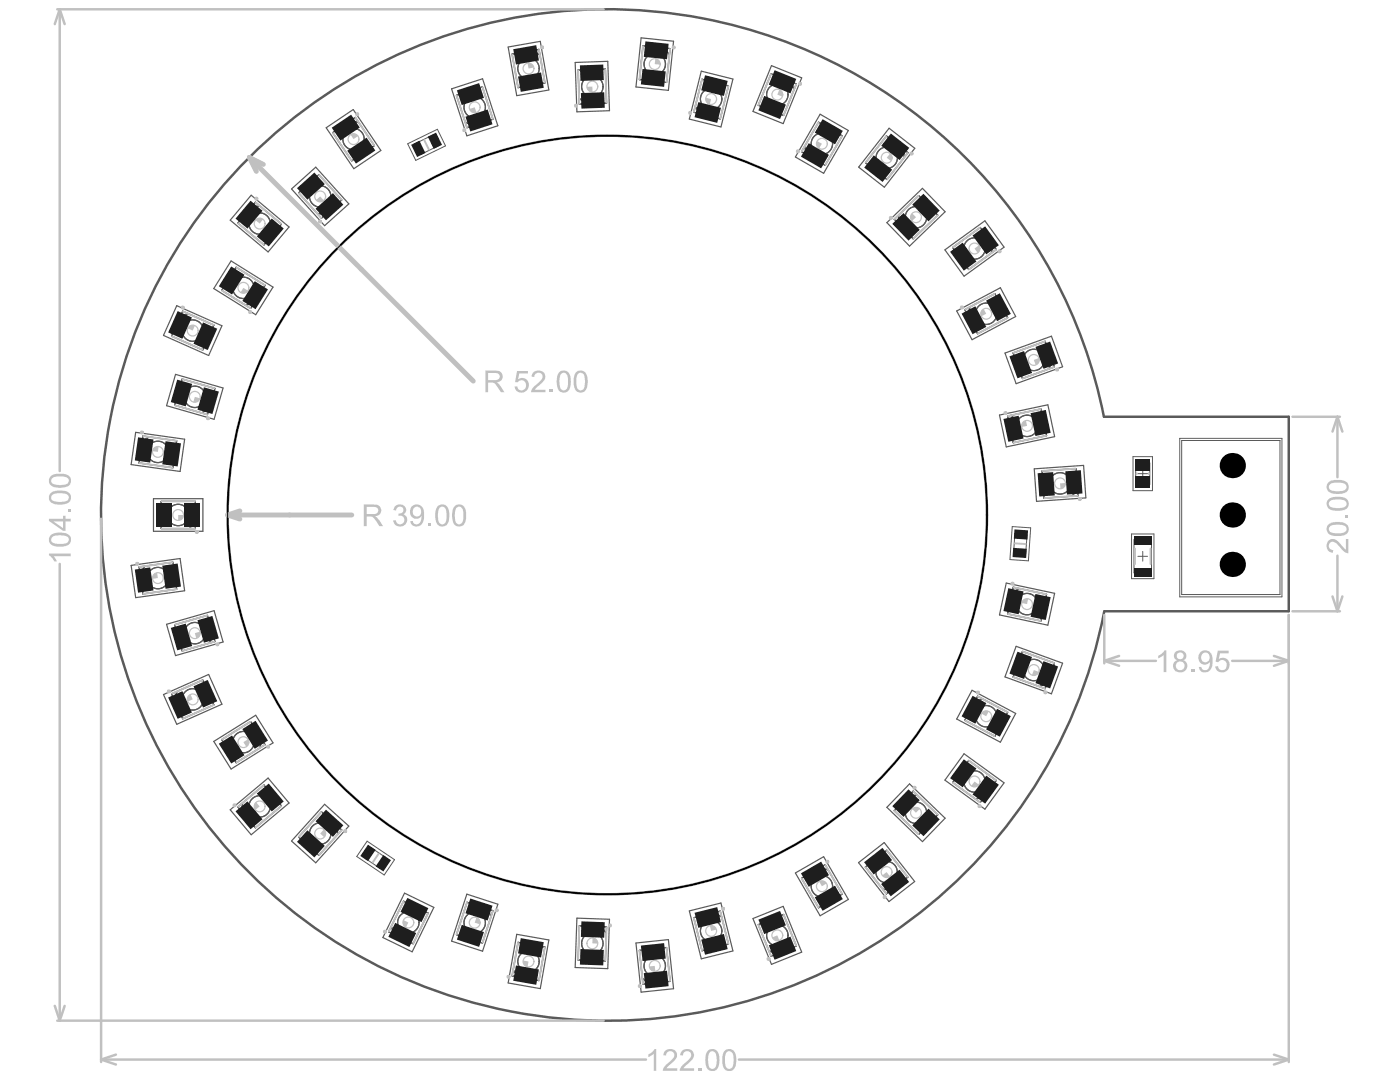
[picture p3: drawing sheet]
<svg xmlns="http://www.w3.org/2000/svg" width="279mm" height="216mm" viewBox="0 0 279 216" stroke-linecap="round" stroke-linejoin="round" font-family="sans-serif">
<g fill="none" stroke="#5a5a5a" stroke-width=".2">
<path d="M81.4 28.7l5.9-2.9 1.6 3.3-5.9 2.9zM82.9 28.7l3.4-1.7 1.1 2.1-3.5 1.7zM226.1 91.1h3.9v6.8h-3.9zM226.6 92.4h2.9v4.2h-2.9zM227.1 94.5h1.9M228.1 93.5v2M235.4 87.5h20.4v31.6h-20.4zM235.8 87.9h19.7v30.7h-19.7zM202 105.1l3.7 .2-.5 6.6-3.6-.2zM202.5 106.5l2.5 .1-.3 3.9-2.4-.2zM225.8 106.5h4.5v9h-4.5zM226.3 107.7h3.5v6.6h-3.5z"/>
<path d="M227.1 111h1.9M228.1 110v2M73.3 167.8l5.4 3.7-2 3.1-5.5-3.7zM74 169.1l3.3 2.2-1.4 2-3.2-2.2z"/>
</g>
<g fill="none" stroke="#5a5a5a" stroke-width=".24">
<path d="M90.1 17.7l6.2-2 3.1 9.4-6.2 2zM101.4 9.4l6.4-1.1 1.7 9.7-6.4 1.1zM114.8 12.5l6.5-.3 .3 9.9-6.5 .2zM127.9 7.5l6.5 .7-1 9.8-6.5-.6zM140 14.2l6.3 1.6-2.4 9.5-6.3-1.5zM154 13.1l6 2.4-3.7 9.2-6-2.5zM50.1 39l7.6 6.3-4.2 5-7.6-6.4zM58.2 37.7l4.8-4.3 6.6 7.3-4.8 4.3zM65.1 25.5l5.4-3.6 5.5 8.1-5.4 3.7zM163.7 22.8l5.6 3.2-4.9 8.6-5.7-3.3zM177.4 25.6l5.2 4-6.1 7.8-5.1-4zM46.1 52.1l8.4 5.2-3.5 5.5-8.3-5.2z"/>
<path d="M177 44.4l7.1-6.8 4.5 4.7-7.1 6.8zM188.6 49.9l8-5.8 3.8 5.2-8 5.8zM35 74.7l9.5 2.7-1.8 6.3-9.5-2.8zM35.3 61l9 4-2.7 5.9-9-4zM190.9 62l8.7-4.6 3.1 5.8-8.7 4.6zM200.6 70.5l9.2-3.4 2.3 6.1-9.3 3.4zM27.1 86.3l9.7 1.3-.9 6.5-9.7-1.4zM30.6 99.5h9.9v6.5h-9.9zM199.5 82.8l9.6-2 1.4 6.3-9.7 2.1zM206.4 93.6l9.9-.7 .4 6.4-9.8 .7zM26.2 112.8l9.7-1.4 .9 6.5-9.7 1.4zM200.8 116.3l9.7 2.1-1.4 6.3-9.6-2z"/>
<path d="M32.6 138.6l9-4 2.7 5.9-9 4zM33.2 124.6l9.5-2.7 1.8 6.2-9.5 2.7zM194 137.7l8.7 4.7-3.1 5.7-8.7-4.6zM202.8 129l9.3 3.3-2.3 6.1-9.2-3.3zM42.7 147.9l8.3-5.2 3.5 5.5-8.4 5.3zM181.5 156.4l7.1 6.9-4.5 4.6-7.1-6.8zM192.4 150.4l8 5.8-3.8 5.3-8-5.8zM45.9 161.6l7.6-6.3 4.2 4.9-7.6 6.4zM64.8 160.5l4.8 4.3-6.6 7.4-4.8-4.4zM80.7 178.2l5.9 2.9-4.3 8.8-5.9-2.8zM93.2 178.4l6.2 2-3.1 9.4-6.2-2zM158.7 174.2l5.7-3.3 4.9 8.6-5.6 3.2z"/>
<path d="M171.3 172.1l5.2-4 6 7.8-5.1 4zM103.1 186.4l6.4 1.2-1.7 9.7-6.4-1.2zM115.1 183.2l6.5 .2-.3 9.9-6.5-.2zM126.9 188.2l6.5-.7 1 9.8-6.5 .7zM137.6 181.8l6.3-1.6 2.4 9.6-6.3 1.5zM150.3 183.3l6-2.5 3.7 9.2-6 2.4z"/>
</g>
<g fill="none" stroke="#5a5a5a" stroke-width=".25">
<path d="M91.1 19l5.2-1.7 2.1 6.5-5.2 1.7zM102.2 10.8l5.4-.9 1.1 6.6-5.3 1zM106.4 10.1l1.3 .9M115.4 14l5.4-.2 .3 6.8-5.5 .2zM115.7 19.6l1.1 1.1M128.3 9.1l5.4 .6-.7 6.8-5.4-.6zM132.6 9.6l.9 1.2M140.1 15.8l5.3 1.3-1.7 6.6-5.2-1.3zM153.9 14.7l5 2.1-2.5 6.2-5.1-2zM157.8 16.4l.6 1.4M59.6 38.5l4-3.6 4.6 5-4 3.6zM66.4 26.5l4.5-3.1 3.8 5.7-4.5 3z"/>
<path d="M70 24.1l1.5 .3M92.9 24.4l1.4 .7M138.8 21.3l.8 1.3M160.6 29.3l.4 1.5M163.4 24.4l4.7 2.7-3.4 5.9-4.7-2.7zM176.9 27.1l4.3 3.4-4.2 5.3-4.3-3.3zM180.3 29.8l.1 1.5M47.1 53.3l5.8 3.6-2.9 4.6-5.7-3.6zM51 40.3l5.2 4.4-3.5 4.2-5.2-4.4zM51.8 41.1l-1.5 .2M63.5 42.6l1.5 .1M178.5 43.7l4.9-4.7 3.7 3.9-4.8 4.8z"/>
<path d="M179.3 43v1.5M190.1 49.4l5.5-4 3.2 4.4-5.5 4zM198.1 48.9l-.2 1.5M36.4 75.6l6.5 1.9-1.5 5.2-6.5-1.8zM36.5 62.1l6.2 2.8-2.2 4.9-6.3-2.7zM37.5 62.6l-1.4 .6M50.6 60.5l-1.5 .4M192.5 61.8l6-3.2 2.6 4.8-6 3.2zM193.6 61.3l-.5 1.5M202.2 70.4l6.4-2.3 1.8 5.1-6.3 2.3zM210 72.2l-.7 1.3M28.5 87l6.8 1-.8 5.3-6.7-.9z"/>
<path d="M29.6 87.2l-1.2 1M41.7 81.6l-1.4 .7M201.1 83l6.6-1.4 1.2 5.3-6.7 1.4zM202.2 82.9l-.8 1.2M208 94l6.8-.5 .3 5.4-6.7 .5zM215 97.8l-1 1.1M27.8 113.1l6.7-.9 .8 5.4-6.8 .9zM28.9 113.1l-.9 1.2M32.2 100h6.8v5.5h-6.8zM38.9 104.3l-1.1 1.1M202.2 117.2l6.7 1.4-1.2 5.3-6.6-1.4zM203.3 117.5l-1.3 .8"/>
<path d="M34.2 138.5l6.3-2.8 2.2 5-6.2 2.7zM34.9 124.7l6.5-1.9 1.5 5.2-6.5 1.9zM35.3 138.1l-.5 1.4M42.5 126.9l-.7 1.3M195.1 138.9l6 3.2-2.6 4.8-6-3.2zM196.1 139.5l-1.5 .5M204.1 130l6.3 2.3-1.8 5.1-6.4-2.3zM208.9 136.3l-1.4 .7M44.3 147.6l5.7-3.6 2.9 4.6-5.8 3.6zM52.2 147.7l-.3 1.4M182.3 157.9l4.8 4.7-3.7 3.9-4.9-4.7zM183 158.7h-1.5"/>
<path d="M193.3 151.7l5.5 4-3.2 4.4-5.5-4zM196.3 159.2l-1.5 .2M47.5 161l5.2-4.4 3.5 4.2-5.2 4.4zM48.4 160.3l-.1 1.5M64.2 162l4 3.6-4.6 5.1-4-3.7zM67.3 164.9l.1 1.5M80.5 179.8l4.9 2.4-2.9 6.1-4.9-2.4zM160 175.3l4.7-2.8 3.4 5.9-4.7 2.7zM163.7 173.2l1.5 .4M172.7 173l4.3-3.3 4.2 5.3-4.3 3.4zM176.3 177.4l1.5 .2M78.1 184.9l.5 1.5"/>
<path d="M93.2 180l5.2 1.7-2.1 6.5-5.2-1.7zM97.3 181.4l.7 1.4M102.5 193.6l.8 1.3M103.4 188l5.3 1-1.1 6.7-5.4-1zM115.6 184.8l5.5 .1-.3 6.8-5.4-.2zM119.9 185l1 1.1M127.6 189.6l5.4-.5 .7 6.7-5.4 .6zM128.3 195.3l1.2 .9M138.5 183.1l5.2-1.3 1.7 6.6-5.3 1.3zM142.6 182.1l1.3 .8M151.3 184.5l5.1-2 2.5 6.3-5 2zM153.5 189.7l1.4 .6"/>
<circle cx="105.5" cy="13.7" r="2.14"/>
<circle cx="118.2" cy="17.3" r="2.14"/>
<circle cx="130.7" cy="12.8" r="2.14"/>
<circle cx="141.9" cy="19.8" r="2.14"/>
<circle cx="155.1" cy="18.9" r="2.14"/>
<circle cx="63.9" cy="39.2" r="2.14"/>
<circle cx="70.6" cy="27.8" r="2.14"/>
<circle cx="94.7" cy="21.4" r="2.14"/>
<circle cx="164" cy="28.7" r="2.14"/>
<circle cx="177" cy="31.5" r="2.14"/>
<circle cx="48.6" cy="57.4" r="2.14"/>
<circle cx="51.8" cy="44.6" r="2.14"/>
<circle cx="182.8" cy="43.3" r="2.14"/>
<circle cx="194.5" cy="49.6" r="2.14"/>
<circle cx="38.5" cy="66" r="2.14"/>
<circle cx="38.9" cy="79.2" r="2.14"/>
<circle cx="196.8" cy="62.6" r="2.14"/>
<circle cx="206.3" cy="71.8" r="2.14"/>
<circle cx="31.5" cy="90.2" r="2.14"/>
<circle cx="205" cy="85" r="2.14"/>
<circle cx="211.6" cy="96.4" r="2.14"/>
<circle cx="31.5" cy="115.4" r="2.14"/>
<circle cx="35.6" cy="102.8" r="2.14"/>
<circle cx="38.5" cy="139.6" r="2.14"/>
<circle cx="38.9" cy="126.3" r="2.14"/>
<circle cx="205" cy="120.5" r="2.14"/>
<circle cx="206.3" cy="133.7" r="2.14"/>
<circle cx="48.6" cy="148.1" r="2.14"/>
<circle cx="194.5" cy="155.9" r="2.14"/>
<circle cx="196.8" cy="142.9" r="2.14"/>
<circle cx="51.8" cy="160.9" r="2.14"/>
<circle cx="63.9" cy="166.3" r="2.14"/>
<circle cx="164" cy="176.8" r="2.14"/>
<circle cx="176.9" cy="174" r="2.14"/>
<circle cx="182.8" cy="162.2" r="2.14"/>
<circle cx="81.5" cy="184.1" r="2.14"/>
<circle cx="94.7" cy="184.1" r="2.14"/>
<circle cx="105.5" cy="191.8" r="2.14"/>
<circle cx="118.2" cy="188.2" r="2.14"/>
<circle cx="130.7" cy="192.7" r="2.14"/>
<circle cx="141.9" cy="185.8" r="2.14"/>
<circle cx="155.1" cy="186.6" r="2.14"/>
</g>
<g fill="none" stroke="#5a5a5a" stroke-width=".49">
<path d="M49.7 31.4a101.1 101.1 0 0 1 170.6 51.8h36.9v38.8h-36.8a101 101 0 0 1-143.6 71.4 101 101 0 0 1-31.5-157.2z"/>
<circle cx="121.2" cy="102.8" r="75.7"/>
</g>
<path d="M66.3 50.6a75.7 75.7 0 0 1 123.4 19.7 75.7 75.7 0 0 1-62.9 108 75.7 75.7 0 0 1-74.1-43.1 75.7 75.7 0 0 1 13.6-84.6z" fill="none" stroke="#000" stroke-width=".2"/>
<g fill="#c0c0c0">
<path d="M38.9 126.3l1-.3v.1l-.1 .8-.6 .5z"/>
<path d="M37.7 65.2l.6-.3 .6 .1-.4 1-1-.5z"/>
<path d="M51 160.2l.1-.1 .7 .8-.8 .7-.3-.7z"/>
<path d="M69.9 26.9l.9-.2 .7 .5-.9 .6z"/>
<path d="M141.7 184.7l.8 .1 .5 .7-1.1 .3z"/>
<path d="M140.9 19.5l1 .3-.2 1-.7-.5z"/>
<path d="M154.1 187l1-.4 .4 1h-.8z"/>
<path d="M163.5 175.9l.8-.1 .7 .5-1 .5z"/>
<path d="M163.1 28.1l.9 .6-.5 .9-.5-.6z"/>
<path d="M176.1 174.7l.8-.7 .7 .9-.8 .2z"/>
<path d="M177.6 30.6l.4 .7-.2 .8-.8-.6z"/>
<path d="M182 161.4l.8-.3 .8 .3-.8 .8z"/>
<path d="M182.1 42.6l.7 .7-.8 .8-.3-.8z"/>
<path d="M196.1 142.1l.6-.3 .6 .2-.5 .9-.9-.5z"/>
<path d="M204.2 119.8l.5-.3h.5l-.2 1-1.1-.2z"/>
<path d="M30.7 89.4l.5-.3h.5l-.2 1.1-1.1-.2z"/>
<path d="M37.7 138.8l.3-.2 .5 1-1 .4-.1-.6z"/>
<path d="M80.5 183.6l1 .5-.5 .9-.5-.6z"/>
<path d="M104.4 191.7l1.1 .1-.2 1.1-.7-.4z"/>
<path d="M105.3 12.6l.8 .2 .4 .7-1 .2z"/>
<path d="M117.1 17.3h1.1l.1 1.1-.8-.3z"/>
<path d="M211.6 96.4h1v.1l-.3 .7-.7 .3z"/>
<path d="M30.8 114.6l.6-.3 .1 1.1-1.1 .1 .1-.5z"/>
<path d="M35.6 102.8h1v.3l-.4 .5-.6 .2z"/>
<path d="M38.9 79.2l1 .3-.5 .6-.8 .1z"/>
<path d="M48.6 57.4l.9 .7-.7 .4-.8-.1z"/>
<path d="M51.1 43.8l.7-.3 .7 .3-.7 .8-.8-.7z"/>
<path d="M64.6 165.5l.4 .8-.3 .8-.8-.8z"/>
<path d="M63.1 39.9l.8-.7 .7 .8-.8 .3z"/>
<path d="M93.7 21.7l1-.3 .4 1h-.9z"/>
<path d="M130.8 11.7l.7 .4 .2 .8-1-.1z"/>
<path d="M155.5 17.9l.6 .6v.8l-1-.4z"/>
<path d="M194.5 155.9l.9 .7-.8 .4-.8-.2z"/>
<path d="M196 61.9l.3-.3 .5 1-.9 .5-.2-.6z"/>
<path d="M206.3 133.7l1 .4-.5 .6h-.9z"/>
<path d="M206.3 71.8l1-.4 .1 .2-.2 .8-.5 .4z"/>
<path d="M48.6 148.1l.9-.6 .1 .2v.7l-.4 .6z"/>
<path d="M95.1 183.1l.6 .5 .1 .8-1.1-.3z"/>
<path d="M118.3 187.2l.7 .3 .3 .8-1.1-.1z"/>
<path d="M129.6 192.8l1.1-.1 .1 1.1-.8-.2z"/>
<path d="M194.5 49.6l.9-.7 .1 .4v.6l-.4 .6z"/>
<path d="M204.2 84.2l.5-.3 .3 1.1-1.1 .2v-.6z"/>
</g>
<path d="M66.3 50.6a75.7 75.7 0 0 1 123.4 19.7 75.7 75.7 0 0 1-62.9 108 75.7 75.7 0 0 1-74.1-43.1 75.7 75.7 0 0 1 13.6-84.6z" fill="none" stroke="#000" stroke-width=".2"/>
<g fill="none" stroke="#c0c0c0" stroke-width=".39">
<path d="M91.1 19.1l2.1 6.3M96.3 17.4l2 6.3M102.2 10.9l1.2 6.5M107.6 9.9l1.1 6.5M115.4 14.1l.2 6.6M120.8 13.9l.2 6.6M128.3 9.2l-.7 6.6M133.7 9.8l-.7 6.6M140.1 15.9l-1.6 6.4M145.4 17.2l-1.6 6.4M153.8 14.8l-2.4 6.1M158.9 16.8l-2.5 6.2"/>
<path d="M59.7 38.6l4.4 4.9M63.7 34.9l4.4 4.9M66.5 26.5l3.6 5.5M71 23.5l3.7 5.5M84.7 27.9l.9 2M163.3 24.5l-3.3 5.7M168 27.2l-3.3 5.7M176.9 27.2l-4.1 5.2M181.1 30.5l-4 5.2M183.3 39.1l-4.8 4.6M44.3 58l5.6 3.5M47.2 53.4l5.6 3.5"/>
<path d="M47.5 44.6l5.1 4.2M51 40.4l5.1 4.3M187.1 43l-4.8 4.6M195.6 45.4l-5.4 3.9M198.5 58.7l-5.9 3.1M198.7 49.8l-5.3 3.9M34.3 67.1l6.1 2.7M36.5 75.7l6.3 1.8M36.5 62.1l6.1 2.7M201 63.5l-5.8 3.1M208.5 68.1l-6.2 2.3M210.3 73.2l-6.2 2.3"/>
<path d="M27.9 92.4l6.5 .9M28.6 87l6.6 .9M35 80.9l6.3 1.8M207.6 81.6l-6.4 1.4M208.8 86.9l-6.5 1.4M214.7 93.5l-6.6 .5M215 98.9l-6.5 .5M226.8 94.4v.2M229.3 94.4v.2M32.3 105.5h6.6M32.3 100h6.6M34.4 112.2l-6.5 .9"/>
<path d="M35.2 117.6l-6.6 .9M202.3 117.2l6.5 1.4M202.6 108.4l2.1 .2M226.5 109.5v3.1M229.6 109.5v3.1M40.4 135.7l-6.1 2.7M41.3 122.8l-6.3 1.8M42.8 128l-6.3 1.9M195.2 139l5.8 3.1M201.2 122.5l6.4 1.4M202.3 135.1l6.2 2.3M204.1 130l6.2 2.3"/>
<path d="M42.6 140.7l-6.1 2.7M49.9 144l-5.6 3.5M52.6 156.7l-5.1 4.2M52.8 148.6l-5.6 3.5M182.3 157.9l4.8 4.6M190.2 156.2l5.4 3.9M192.6 143.8l5.9 3.1M193.4 151.8l5.3 3.9M56.1 160.9l-5.1 4.2M64.1 162.1l-4.4 4.9M68.1 165.7l-4.4 4.9M75.6 170.3l-1.2 1.8"/>
<path d="M80.5 179.9l-2.9 5.9M160 175.3l3.3 5.8M164.7 172.6l3.3 5.7M172.8 173.1l4 5.2M177.1 169.7l4 5.2M178.5 161.8l4.8 4.6M85.4 182.3l-2.9 5.9M93.2 180.1l-2.1 6.3M98.3 181.8l-2 6.3M103.4 188.1l-1.2 6.5M108.7 189.1l-1.1 6.5M115.6 184.9l-.2 6.5"/>
<path d="M121 185l-.2 6.6M127.6 189.7l.7 6.6M133 189.2l.7 6.5M138.5 183.2l1.6 6.4M143.8 181.9l1.6 6.4M151.4 184.6l2.4 6.1M156.4 182.6l2.5 6.1"/>
</g>
<g fill="none" stroke="#c0c0c0" stroke-width=".49">
<path d="M11.4 1.9h109.1M11.9 1.9l-1 2.9M11.9 1.9v92.1M11.9 1.9l1 2.9M257.9 83.2h9.5M266.9 83.2l1 2.9M266.9 83.2l-1 2.9M266.9 83.2v12M11.9 112.5v91.2M20.2 103.5v108.4M265.9 119l1 3M266.9 110.9v11.1"/>
<path d="M267.9 119l-1 3M220.4 122.7v9.7M220.4 131.9h10.3M220.4 131.9l2.9 1M223.3 130.9l-2.9 1M245.9 131.9h11.3M254.2 130.9l3 1M257.2 131.9l-3 1M257.2 122.7v89.2M257.9 122h9.5M10.9 200.7l1 3M11.4 203.7h109.1"/>
<path d="M12.9 200.7l-1 3M20.2 211.4l2.9 1M20.2 211.4h108.7M23.1 210.4l-2.9 1M147.5 211.4h109.7M254.2 210.4l3 1M257.2 211.4l-3 1"/>
</g>
<path d="M49.8 31.4l1.4 2.8M49.8 31.4l2.8 1.4M49.8 31.4l44.6 44.6M45.4 102.8l2.5 .8M45.4 102.8h24.8M47.9 101.9l-2.5 .9" fill="none" stroke="#c0c0c0" stroke-width=".99"/>
<g fill="#c0c0c0">
<path d="M9.8 110.5h4.3v.5h-3.4l.6 1h-.4l-.4-.6-.7-.6z"/>
<path d="M13.5 101.5h.6v.6h-.6z"/>
<path d="M103.2 74h2.2v.5h-1.8l-.2 1.2a1.43 1.43 0 0 1 2.2 .9 1.43 1.43 0 0 1-1.6 1.7 1.18 1.18 0 0 1-1.3-1.2h.5a.91 .91 0 0 0 1.2 .7 .91 .91 0 0 0 .5-1.3 .89 .89 0 0 0-.7-.6 .89 .89 0 0 0-.9 .4l-.5-.1z"/>
<path d="M106.5 74.2l.2-.1a1.34 1.34 0 0 1 1.9 .3 1.34 1.34 0 0 1-.4 1.9l-1.5 1.5h2.2v.5l-2.9-.1a3.6 3.6 0 0 1 1.6-2 1.07 1.07 0 0 0 .4-1.6 .82 .82 0 0 0-.9-.2 .82 .82 0 0 0-.5 .8h-.5l.1-.5z"/>
<path d="M109.7 77.7h.6v.6h-.6z"/>
<path d="M231.1 130.9l.6-.3 .7-.8h.4v4.3h-.6v-3.4l-1.1 .7z"/>
<path d="M237.8 133.5h.6v.6h-.6z"/>
<path d="M243 129.8h2.2v.6h-1.7l-.3 1.1a1.46 1.46 0 0 1 2.2 1.1 1.46 1.46 0 0 1-2 1.5 1.29 1.29 0 0 1-.9-1.1l.6-.1a.89 .89 0 0 0 1.1 .8 .89 .89 0 0 0 .6-1.2 .9 .9 0 0 0-.7-.8 .9 .9 0 0 0-1 .4l-.5-.1z"/>
<path d="M78.8 101a1.23 1.23 0 0 1 1.6-.2 1.23 1.23 0 0 1 .5 1.5l-.4 .4a1.23 1.23 0 0 1 .7 1.3 1.23 1.23 0 0 1-1.2 1 1.3 1.3 0 0 1-1.5-1.2h.5a.86 .86 0 0 0 1 .8 .86 .86 0 0 0 .7-1.1 .86 .86 0 0 0-1.2-.5v-.5a.74 .74 0 0 0 1-.6 .74 .74 0 0 0-.7-.9 .74 .74 0 0 0-.7 .9l-.6-.1z"/>
<path d="M85.5 104.4h.6v.6h-.6z"/>
<path d="M265.1 107.9a1.49 1.49 0 0 1 2.2 .4l1.3 1.4v-2.2h.5v2.9l-.7-.2-.9-1a2.16 2.16 0 0 0-1.7-1.1 .85 .85 0 0 0-.6 .9 .85 .85 0 0 0 .9 .8l-.1 .5a1.45 1.45 0 0 1-.9-2.4z"/>
<path d="M268.5 102.7h.6v.6h-.6z"/>
<path d="M129.4 210.4a2.28 2.28 0 0 0 1.2-1.1h.4v4.4h-.5v-3.4l-1 .6z"/>
<path d="M132.6 209.8l.4-.3a1.33 1.33 0 0 1 1.6 0 1.33 1.33 0 0 1 .4 1.6l-2 2.1h2.2v.5h-2.9v-.1a4.1 4.1 0 0 1 1.8-2.2 .87 .87 0 0 0 .5-1 .87 .87 0 0 0-.9-.6l-.6 .3-.2 .5h-.5z"/>
<path d="M136.2 209.6l.1-.1a1.35 1.35 0 0 1 2 .4 1.35 1.35 0 0 1-.5 1.9l-1.4 1.4h2.1v.5h-2.8v-.3a6.7 6.7 0 0 1 1.9-2.1 .85 .85 0 0 0-.1-1.5 .85 .85 0 0 0-1.2 .8h-.5l.1-.5z"/>
<path d="M139.4 213.1h.6v.6h-.6z"/>
<path d="M10.1 106.8l1.1-.5h.9a1.9 1.9 0 0 1 2.1 1 1.46 1.46 0 0 1-1.6 1.8h-.8a1.56 1.56 0 0 1-1.9-1.9zM10.4 107.3a.83 .83 0 0 0 0 .9 .83 .83 0 0 0 .9 .3h.7a1.4 1.4 0 0 0 1.7-.7l.1-.1a1.35 1.35 0 0 0-1.7-.9h-.2a1.81 1.81 0 0 0-1.5 .5z"/>
<path d="M9.8 103.5h2.8v-.6h.5v.6h1v.5h-1v1.9h-.5l-2.8-2zM10.7 104l1.9 1.4v-1.4z"/>
<path d="M10.1 98.4l.9-.5h1.1a1.67 1.67 0 0 1 2.1 1.6 1.63 1.63 0 0 1-1.8 1.2h-.7a1.63 1.63 0 0 1-1.9-1.7zM10.4 98.8a.85 .85 0 0 0 0 1 .85 .85 0 0 0 .9 .3l.7 .1a1.54 1.54 0 0 0 1.7-.8 1.08 1.08 0 0 0-1.4-1h-.2a2.56 2.56 0 0 0-1.7 .4z"/>
<path d="M10.1 95.1l.9-.5 1.1-.1a1.92 1.92 0 0 1 2.1 1.1 1.45 1.45 0 0 1-1.6 1.7h-.9a2.74 2.74 0 0 1-1.7-.6 1.44 1.44 0 0 1 .1-1.6zM10.4 95.5a.87 .87 0 0 0 0 .9 .87 .87 0 0 0 .9 .4h1a1.11 1.11 0 0 0 1.4-.7 1.08 1.08 0 0 0-1.4-1h-.2a2.56 2.56 0 0 0-1.7 .4z"/>
<path d="M96.9 73.9h1.9a1.2 1.2 0 0 1 1.5 1.1 1.2 1.2 0 0 1-1.2 1.3l.6 .4 1 1.6h-.7l-.7-1.1a1.22 1.22 0 0 0-1.2-.9h-.7v2h-.5zM97.4 74.4v1.5h1.2a.75 .75 0 0 0 1-.4 .75 .75 0 0 0-.4-1z"/>
<path d="M111.5 74.4a1.42 1.42 0 0 1 1.7-.2 1.42 1.42 0 0 1 .7 1.5v.5a2.11 2.11 0 0 1-1 2.1 1.43 1.43 0 0 1-1.8-1.6l.1-1.6zM111.9 74.7l-.3 1.5a1.46 1.46 0 0 0 .9 1.7 1.11 1.11 0 0 0 .9-1.4v-.2a2.09 2.09 0 0 0-.6-1.9h-.4z"/>
<path d="M114.9 74.4a1.41 1.41 0 0 1 1.7-.3 1.41 1.41 0 0 1 .7 1.6v.6a1.77 1.77 0 0 1-1.2 2 1.45 1.45 0 0 1-1.6-1.6v-1.2zM115.3 74.7l-.3 1.3a1.71 1.71 0 0 0 .8 1.9 1.11 1.11 0 0 0 .9-1.4l.1-.4a1.77 1.77 0 0 0-.6-1.6l-.5-.1z"/>
<path d="M234.6 130.1a1.22 1.22 0 0 1 1.6-.2 1.22 1.22 0 0 1 .4 1.6l-.5 .2a1.31 1.31 0 0 1 .6 1.9 1.31 1.31 0 0 1-1.9 .4 1.21 1.21 0 0 1-.7-1.2 1.21 1.21 0 0 1 .8-1.1 .96 .96 0 0 1-.3-1.6zM234.8 130.9a.7 .7 0 0 0 1.4 0 .7 .7 0 0 0-1.4 0zM234.6 132.9a.9 .9 0 0 0 1.8 0 .9 .9 0 0 0-1.8 0z"/>
<path d="M239.5 130.2a1.48 1.48 0 0 1 1.7-.3 1.48 1.48 0 0 1 .8 1.6v.4a1.96 1.96 0 0 1-1.1 2.2 1.24 1.24 0 0 1-1.7-1h.5a.86 .86 0 0 0 1.1 .6 .86 .86 0 0 0 .6-1l.1-.7a1.28 1.28 0 0 1-1.7 .5 1.28 1.28 0 0 1-.6-1.6zM239.9 130.5a1.02 1.02 0 0 0 .7 1.7 1 1 0 0 0 .8-1.1 1 1 0 0 0-1-.9z"/>
<path d="M72.6 100.6h1.9a1.21 1.21 0 0 1 1.5 .8 1.21 1.21 0 0 1-.6 1.5l-.5 .1 .8 .8 .7 1.2h-.7l-.8-1.2a1.11 1.11 0 0 0-1.1-.7h-.6v1.9h-.6zM73.2 101.1v1.5h1.2a.75 .75 0 0 0 1-.6 .75 .75 0 0 0-.8-.9z"/>
<path d="M82.2 101a1.54 1.54 0 0 1 1.8-.1 1.54 1.54 0 0 1 .6 1.7v.4a1.69 1.69 0 0 1-1.8 2l-.5-.2-.3-.3-.1-.5 .5-.1a.83 .83 0 0 0 .9 .7 .83 .83 0 0 0 .7-.9l.1-.7a1.35 1.35 0 0 1-1.9 .2 1.35 1.35 0 0 1-.2-1.9zM82.5 101.5a.92 .92 0 0 0 .1 1.3 .92 .92 0 0 0 1.3-.2 .91 .91 0 0 0 0-1.2 .91 .91 0 0 0-1.2-.1z"/>
<path d="M87.3 101a1.43 1.43 0 0 1 1.7-.1 1.43 1.43 0 0 1 .7 1.4v.7a1.71 1.71 0 0 1-1.6 2.1 1.48 1.48 0 0 1-1.2-1.6v-1.5zM87.7 101.3l-.3 .7v.9a1.59 1.59 0 0 0 .8 1.7 1.17 1.17 0 0 0 .9-1.4v-.3a1.5 1.5 0 0 0-.8-1.8z"/>
<path d="M90.8 101a1.41 1.41 0 0 1 1.5-.1 1.41 1.41 0 0 1 .7 1.4v.7a1.77 1.77 0 0 1-1.1 2 1.4 1.4 0 0 1-1.6-1.5l-.1-.7a2.49 2.49 0 0 1 .6-1.8zM91 101.4l-.2 1.6a1.59 1.59 0 0 0 .7 1.6 1.1 1.1 0 0 0 1-1.4v-.1a1.71 1.71 0 0 0-.8-2z"/>
<path d="M264.9 104.9l.4-.4 .5-.2 1.2-.2a1.82 1.82 0 0 1 2.2 1.5 1.46 1.46 0 0 1-1.6 1.4h-.8a1.64 1.64 0 0 1-2-1.6zM265.4 105a.8 .8 0 0 0-.1 .9 .8 .8 0 0 0 .8 .5h.7a1.71 1.71 0 0 0 1.9-.8 1.17 1.17 0 0 0-1.4-.9h-1.2z"/>
<path d="M264.9 99.9l.4-.4 .7-.3 1.2-.1a1.59 1.59 0 0 1 1.9 1.6 1.41 1.41 0 0 1-1.5 1.2h-.8a1.72 1.72 0 0 1-2-1.5zM265.3 100.2a.85 .85 0 0 0 .1 .9 .85 .85 0 0 0 .9 .2l.7 .1a1.57 1.57 0 0 0 1.7-.8 1.17 1.17 0 0 0-1.4-.9h-.3a2.11 2.11 0 0 0-1.7 .5z"/>
<path d="M265 96.3l.8-.4 1.3-.1a1.92 1.92 0 0 1 2 1.1 1.4 1.4 0 0 1-1.5 1.6l-.8 .1a1.58 1.58 0 0 1-1.9-2.1zM265.3 96.8a.91 .91 0 0 0 .2 .9 .91 .91 0 0 0 .9 .3h.6a1.49 1.49 0 0 0 1.7-.9 1.12 1.12 0 0 0-1.4-.8h-.1a2.28 2.28 0 0 0-1.9 .5z"/>
<path d="M141.2 209.8a1.41 1.41 0 0 1 1.7-.3 1.41 1.41 0 0 1 .7 1.6v.5a2.11 2.11 0 0 1-1.1 2.1 1.5 1.5 0 0 1-1.7-1.8v-1.4zM141.5 210.1l-.2 1.5a1.66 1.66 0 0 0 .6 1.7 .91 .91 0 0 0 1.1-1.1l.1-.7a1.54 1.54 0 0 0-.8-1.7h-.3z"/>
<path d="M144.5 209.8a1.39 1.39 0 0 1 1.7-.3 1.39 1.39 0 0 1 .7 1.5l.1 .7a1.88 1.88 0 0 1-1.1 2 1.46 1.46 0 0 1-1.8-1.6v-1.2zM144.9 210.1l-.2 .8v.7a1.33 1.33 0 0 0 .8 1.7 1.12 1.12 0 0 0 .9-1.4v-.4a1.54 1.54 0 0 0-.7-1.7h-.4z"/>
</g>
<g fill="none" stroke="#c0c0c0" stroke-width=".59">
<circle cx="108.2" cy="9.4" r=".1"/>
<circle cx="134.4" cy="9.5" r=".1"/>
<circle cx="159.7" cy="16.7" r=".1"/>
<circle cx="51.2" cy="39.6" r=".1"/>
<circle cx="71.3" cy="22.8" r=".1"/>
<circle cx="92.7" cy="26" r=".1"/>
<circle cx="115" cy="21.1" r=".1"/>
<circle cx="137.7" cy="22.5" r=".1"/>
<circle cx="159.2" cy="30.2" r=".1"/>
<circle cx="181.9" cy="30.6" r=".1"/>
<circle cx="63.9" cy="44.2" r=".1"/>
<circle cx="177.8" cy="43.5" r=".1"/>
<circle cx="199.5" cy="50.2" r=".1"/>
<circle cx="36.5" cy="61.4" r=".1"/>
<circle cx="49.9" cy="62.3" r=".1"/>
<circle cx="192" cy="61.3" r=".1"/>
<circle cx="211" cy="73.7" r=".1"/>
<circle cx="28.3" cy="86.3" r=".1"/>
<circle cx="41.5" cy="83.5" r=".1"/>
<circle cx="200.6" cy="82.4" r=".1"/>
<circle cx="215.5" cy="99.6" r=".1"/>
<circle cx="27.4" cy="112.5" r=".1"/>
<circle cx="39.3" cy="106.1" r=".1"/>
<circle cx="202.1" cy="116.5" r=".1"/>
<circle cx="33.7" cy="138" r=".1"/>
<circle cx="43.4" cy="128.6" r=".1"/>
<circle cx="195.1" cy="138.2" r=".1"/>
<circle cx="208.6" cy="138.1" r=".1"/>
<circle cx="53.5" cy="149" r=".1"/>
<circle cx="182.5" cy="157.2" r=".1"/>
<circle cx="46.8" cy="160.7" r=".1"/>
<circle cx="68.9" cy="165.8" r=".1"/>
<circle cx="165.1" cy="171.9" r=".1"/>
<circle cx="176.5" cy="179" r=".1"/>
<circle cx="195.5" cy="160.8" r=".1"/>
<circle cx="76.8" cy="185.9" r=".1"/>
<circle cx="99.1" cy="181.6" r=".1"/>
<circle cx="101.5" cy="194.9" r=".1"/>
<circle cx="121.7" cy="184.7" r=".1"/>
<circle cx="127.7" cy="196.8" r=".1"/>
<circle cx="144.3" cy="181.3" r=".1"/>
<circle cx="153.4" cy="191.3" r=".1"/>
</g>
<g fill="none" stroke="#c0c0c0" stroke-width=".25">
<circle cx="105.5" cy="13.7" r="1.08"/>
<circle cx="118.2" cy="17.3" r="1.08"/>
<circle cx="130.7" cy="12.8" r="1.08"/>
<circle cx="141.9" cy="19.8" r="1.08"/>
<circle cx="155.1" cy="18.9" r="1.08"/>
<circle cx="63.9" cy="39.2" r="1.08"/>
<circle cx="70.6" cy="27.8" r="1.08"/>
<circle cx="94.7" cy="21.4" r="1.08"/>
<circle cx="164" cy="28.7" r="1.08"/>
<circle cx="177" cy="31.5" r="1.08"/>
<circle cx="48.6" cy="57.4" r="1.08"/>
<circle cx="51.8" cy="44.6" r="1.08"/>
<circle cx="182.8" cy="43.3" r="1.08"/>
<circle cx="194.5" cy="49.6" r="1.08"/>
<circle cx="38.5" cy="66" r="1.08"/>
<circle cx="38.9" cy="79.2" r="1.08"/>
<circle cx="196.8" cy="62.6" r="1.08"/>
<circle cx="206.3" cy="71.8" r="1.08"/>
<circle cx="31.5" cy="90.2" r="1.08"/>
<circle cx="205" cy="85" r="1.08"/>
<circle cx="211.6" cy="96.4" r="1.08"/>
<circle cx="31.5" cy="115.4" r="1.08"/>
<circle cx="35.6" cy="102.8" r="1.08"/>
<circle cx="38.5" cy="139.6" r="1.08"/>
<circle cx="38.9" cy="126.3" r="1.08"/>
<circle cx="205" cy="120.5" r="1.08"/>
<circle cx="206.3" cy="133.7" r="1.08"/>
<circle cx="48.6" cy="148.1" r="1.08"/>
<circle cx="194.5" cy="155.9" r="1.08"/>
<circle cx="196.8" cy="142.9" r="1.08"/>
<circle cx="51.8" cy="160.9" r="1.08"/>
<circle cx="63.9" cy="166.3" r="1.08"/>
<circle cx="164" cy="176.8" r="1.08"/>
<circle cx="176.9" cy="174" r="1.08"/>
<circle cx="182.8" cy="162.2" r="1.08"/>
<circle cx="81.5" cy="184.1" r="1.08"/>
<circle cx="94.7" cy="184.1" r="1.08"/>
<circle cx="105.5" cy="191.8" r="1.08"/>
<circle cx="118.2" cy="188.2" r="1.08"/>
<circle cx="130.7" cy="192.7" r="1.08"/>
<circle cx="141.9" cy="185.8" r="1.08"/>
<circle cx="155.1" cy="186.6" r="1.08"/>
</g>
<path d="M66.3 50.6a75.7 75.7 0 0 1 123.4 19.7 75.7 75.7 0 0 1-62.9 108 75.7 75.7 0 0 1-74.1-43.1 75.7 75.7 0 0 1 13.6-84.6z" fill="none" stroke="#000" stroke-width=".2"/>
<g fill="#000">
<circle cx="245.9" cy="92.9" r="2.52"/>
<circle cx="245.9" cy="112.6" r="2.52"/>
<circle cx="245.9" cy="102.8" r="2.52"/>
</g>
<g fill="#1e1e1e">
<path d="M202.2 109.3l2.7 .2-.1 1.8-2.7-.1z" fill-rule="evenodd"/>
<path d="M202.5 105.6l2.7 .2-.2 1.9-2.7-.2z" fill-rule="evenodd"/>
<path d="M73.4 168.5l1.6 1.1-1.6 2.2-1.5-1z" fill-rule="evenodd"/>
<path d="M85.4 27.3l1.6-.8 1.2 2.4-1.6 .8z" fill-rule="evenodd"/>
<path d="M115.9 18.6l4.7-.2 .1 3.1-4.7 .2z" fill-rule="evenodd"/>
<path d="M226.3 113.3h3.5v1.7h-3.5z" fill-rule="evenodd"/>
<path d="M38.6 136.9l2.9-1.2 1.9 4.2-2.9 1.3z" fill-rule="evenodd"/>
<path d="M33.6 139.2l2.8-1.3 1.9 4.3-2.8 1.2z" fill-rule="evenodd"/>
<path d="M34.1 125.3l3-.9 1.3 4.5-3 .9z" fill-rule="evenodd"/>
<path d="M39.4 123.8l3-.9 1.3 4.5-3 .8z" fill-rule="evenodd"/>
<path d="M26.9 113.6l3.1-.4 .6 4.6-3 .5z" fill-rule="evenodd"/>
<path d="M33 88l3.1 .5-.6 4.6-3.1-.5z" fill-rule="evenodd"/>
<path d="M35.4 75.8l3 .8-1.3 4.5-3-.9z" fill-rule="evenodd"/>
<path d="M40.7 77.3l3 .8-1.3 4.5-3-.8z" fill-rule="evenodd"/>
<path d="M40.5 64.3l2.9 1.3-1.9 4.2-2.9-1.2z" fill-rule="evenodd"/>
<path d="M35.5 62.1l2.8 1.2-1.9 4.3-2.8-1.3z" fill-rule="evenodd"/>
<path d="M51.2 158.3l2.4-1.9 3 3.5-2.4 2z" fill-rule="evenodd"/>
<path d="M47 161.9l2.4-2 3 3.6-2.4 2z" fill-rule="evenodd"/>
<path d="M43.7 148.4l2.6-1.6 2.5 3.9-2.7 1.6z" fill-rule="evenodd"/>
<path d="M46.1 53.2l2.7 1.6-2.5 4-2.6-1.7z" fill-rule="evenodd"/>
<path d="M50 40.1l2.4 1.9-3 3.6-2.4-2z" fill-rule="evenodd"/>
<path d="M66.2 25.5l3.9-2.6 1.7 2.6-3.9 2.6z" fill-rule="evenodd"/>
<path d="M82.1 28.9l1.6-.8 1.2 2.4-1.7 .8z" fill-rule="evenodd"/>
<path d="M103.9 187.2l4.6 .8-.5 3.1-4.6-.8z" fill-rule="evenodd"/>
<path d="M103 192.6l4.6 .8-.6 3.1-4.6-.8z" fill-rule="evenodd"/>
<path d="M103.4 15.3l4.6-.8 .5 3-4.6 .8z" fill-rule="evenodd"/>
<path d="M102.4 9.8l4.6-.8 .6 3.1-4.6 .8z" fill-rule="evenodd"/>
<path d="M115.8 189.4l4.7 .1-.1 3.1-4.7-.1z" fill-rule="evenodd"/>
<path d="M116 183.8l4.7 .2-.1 3.1-4.7-.1z" fill-rule="evenodd"/>
<path d="M115.7 13l4.7-.1 .1 3.1-4.7 .1z" fill-rule="evenodd"/>
<path d="M127.9 188.7l4.6-.5 .4 3.1-4.7 .5z" fill-rule="evenodd"/>
<path d="M128.5 194.2l4.6-.5 .3 3.1-4.6 .5z" fill-rule="evenodd"/>
<path d="M128.2 13.8l4.7 .4-.4 3.1-4.6-.5z" fill-rule="evenodd"/>
<path d="M162.6 179.1l4-2.4 1.6 2.7-4 2.3z" fill-rule="evenodd"/>
<path d="M164.2 23.8l4 2.3-1.6 2.7-4-2.3z" fill-rule="evenodd"/>
<path d="M172.4 172l3.7-2.8 1.9 2.4-3.6 2.9z" fill-rule="evenodd"/>
<path d="M185.3 161.3l2.2 2.2-3.2 3.4-2.2-2.2z" fill-rule="evenodd"/>
<path d="M182.1 40.8l2.2-2.1 3.2 3.3-2.2 2.2z" fill-rule="evenodd"/>
<path d="M174.4 31l3.7 2.9-2 2.4-3.6-2.9z" fill-rule="evenodd"/>
<path d="M177.8 26.6l3.7 2.9-1.9 2.5-3.7-2.9z" fill-rule="evenodd"/>
<path d="M192.4 151.5l2.5 1.8-2.8 3.8-2.5-1.8z" fill-rule="evenodd"/>
<path d="M196.8 154.8l2.5 1.8-2.7 3.8-2.5-1.9z" fill-rule="evenodd"/>
<path d="M199 141.4l2.7 1.5-2.2 4.1-2.7-1.5z" fill-rule="evenodd"/>
<path d="M194.1 138.8l2.7 1.5-2.1 4.1-2.8-1.5z" fill-rule="evenodd"/>
<path d="M196.8 60l2.7-1.5 2.2 4.1-2.7 1.5z" fill-rule="evenodd"/>
<path d="M191.9 62.6l2.8-1.5 2.1 4.1-2.7 1.5z" fill-rule="evenodd"/>
<path d="M189.6 50.2l2.5-1.8 2.8 3.8-2.5 1.8z" fill-rule="evenodd"/>
<path d="M194.1 47l2.5-1.8 2.7 3.7-2.5 1.9z" fill-rule="evenodd"/>
<path d="M207.1 94.4l3.1-.2 .3 4.7-3.1 .2z" fill-rule="evenodd"/>
<path d="M212.6 94l3.1-.2 .3 4.7-3.1 .2z" fill-rule="evenodd"/>
<path d="M226.3 107h3.5v1.7h-3.5z" fill-rule="evenodd"/>
<path d="M226.6 91.7h2.9v2.2h-2.9z" fill-rule="evenodd"/>
<path d="M226.6 95.1h2.9v2.3h-2.9z" fill-rule="evenodd"/>
<path d="M31.2 100.4h3.1v4.7h-3.1z" fill-rule="evenodd"/>
<path d="M36.8 100.4h3.1v4.7h-3.1z" fill-rule="evenodd"/>
<path d="M54.2 43.6l2.4 2-3 3.6-2.3-2z" fill-rule="evenodd"/>
<path d="M61.4 165.7l3.4 3.1-2.1 2.3-3.4-3.1z" fill-rule="evenodd"/>
<path d="M59.3 37.5l3.4-3.1 2.1 2.3-3.4 3.2z" fill-rule="evenodd"/>
<path d="M69.3 30.1l3.9-2.6 1.7 2.5-3.9 2.6z" fill-rule="evenodd"/>
<path d="M78.9 184.1l4.2 2.1-1.4 2.8-4.2-2.1z" fill-rule="evenodd"/>
<path d="M128.8 8.3l4.6 .4-.3 3.1-4.6-.5z" fill-rule="evenodd"/>
<path d="M159.8 174.3l4.1-2.4 1.5 2.7-4 2.4z" fill-rule="evenodd"/>
<path d="M161.4 28.6l4 2.3-1.5 2.7-4.1-2.3z" fill-rule="evenodd"/>
<path d="M181.3 157.5l2.3 2.2-3.3 3.3-2.2-2.1z" fill-rule="evenodd"/>
<path d="M178.1 44.7l2.2-2.2 3.3 3.4-2.3 2.1z" fill-rule="evenodd"/>
<path d="M203.1 130l2.9 1.1-1.6 4.4-2.9-1.1z" fill-rule="evenodd"/>
<path d="M200.3 83.6l3-.6 1 4.5-3.1 .7z" fill-rule="evenodd"/>
<path d="M201.5 71.1l2.9-1.1 1.6 4.4-2.9 1.1z" fill-rule="evenodd"/>
<path d="M206.6 118.5l3.1 .7-1 4.5-3-.6z" fill-rule="evenodd"/>
<path d="M32.4 112.9l3.1-.5 .6 4.7-3.1 .4z" fill-rule="evenodd"/>
<path d="M81.3 179.2l4.2 2-1.4 2.8-4.2-2z" fill-rule="evenodd"/>
<path d="M92.1 184.5l4.5 1.5-1 2.9-4.4-1.4z" fill-rule="evenodd"/>
<path d="M76.5 170.6l1.5 1-1.5 2.3-1.5-1z" fill-rule="evenodd"/>
<path d="M92.9 23.3l4.4-1.5 1 3-4.4 1.4z" fill-rule="evenodd"/>
<path d="M151.4 183.5l4.3-1.7 1.1 2.8-4.3 1.8z" fill-rule="evenodd"/>
<path d="M138.6 182.1l4.5-1.1 .8 3-4.5 1.1z" fill-rule="evenodd"/>
<path d="M175.9 176.4l3.6-2.9 1.9 2.5-3.6 2.8z" fill-rule="evenodd"/>
<path d="M152.5 19.1l4.3 1.8-1.1 2.9-4.3-1.8z" fill-rule="evenodd"/>
<path d="M154.6 14l4.3 1.8-1.2 2.8-4.3-1.7z" fill-rule="evenodd"/>
<path d="M140.7 15l4.5 1.1-.7 3.1-4.5-1.2z" fill-rule="evenodd"/>
<path d="M65.1 161.6l3.4 3.1-2.1 2.3-3.4-3.1z" fill-rule="evenodd"/>
<path d="M48.4 145.5l2.6-1.7 2.5 4-2.7 1.6z" fill-rule="evenodd"/>
<path d="M27.6 87.3l3 .4-.6 4.6-3.1-.4z" fill-rule="evenodd"/>
<path d="M50.8 56.1l2.7 1.6-2.5 4-2.6-1.6z" fill-rule="evenodd"/>
<path d="M63 41.7l3.4-3.2 2.1 2.3-3.4 3.2z" fill-rule="evenodd"/>
<path d="M93.9 179.3l4.4 1.4-1 3-4.4-1.5z" fill-rule="evenodd"/>
<path d="M91.2 18l4.4-1.4 1 2.9-4.5 1.5z" fill-rule="evenodd"/>
<path d="M153.4 188.6l4.3-1.7 1.2 2.9-4.3 1.7z" fill-rule="evenodd"/>
<path d="M140 187.5l4.5-1.1 .7 3-4.5 1.1z" fill-rule="evenodd"/>
<path d="M139.4 20.4l4.5 1.1-.8 3-4.5-1.1z" fill-rule="evenodd"/>
<path d="M208.3 131.9l2.9 1.1-1.6 4.4-2.9-1.1z" fill-rule="evenodd"/>
<path d="M205.7 82.4l3-.6 1 4.6-3.1 .6z" fill-rule="evenodd"/>
<path d="M206.7 69.2l2.9-1 1.6 4.3-2.9 1.1z" fill-rule="evenodd"/>
<path d="M201.2 117.4l3.1 .6-1 4.6-3-.7z" fill-rule="evenodd"/>
</g>
</svg>
